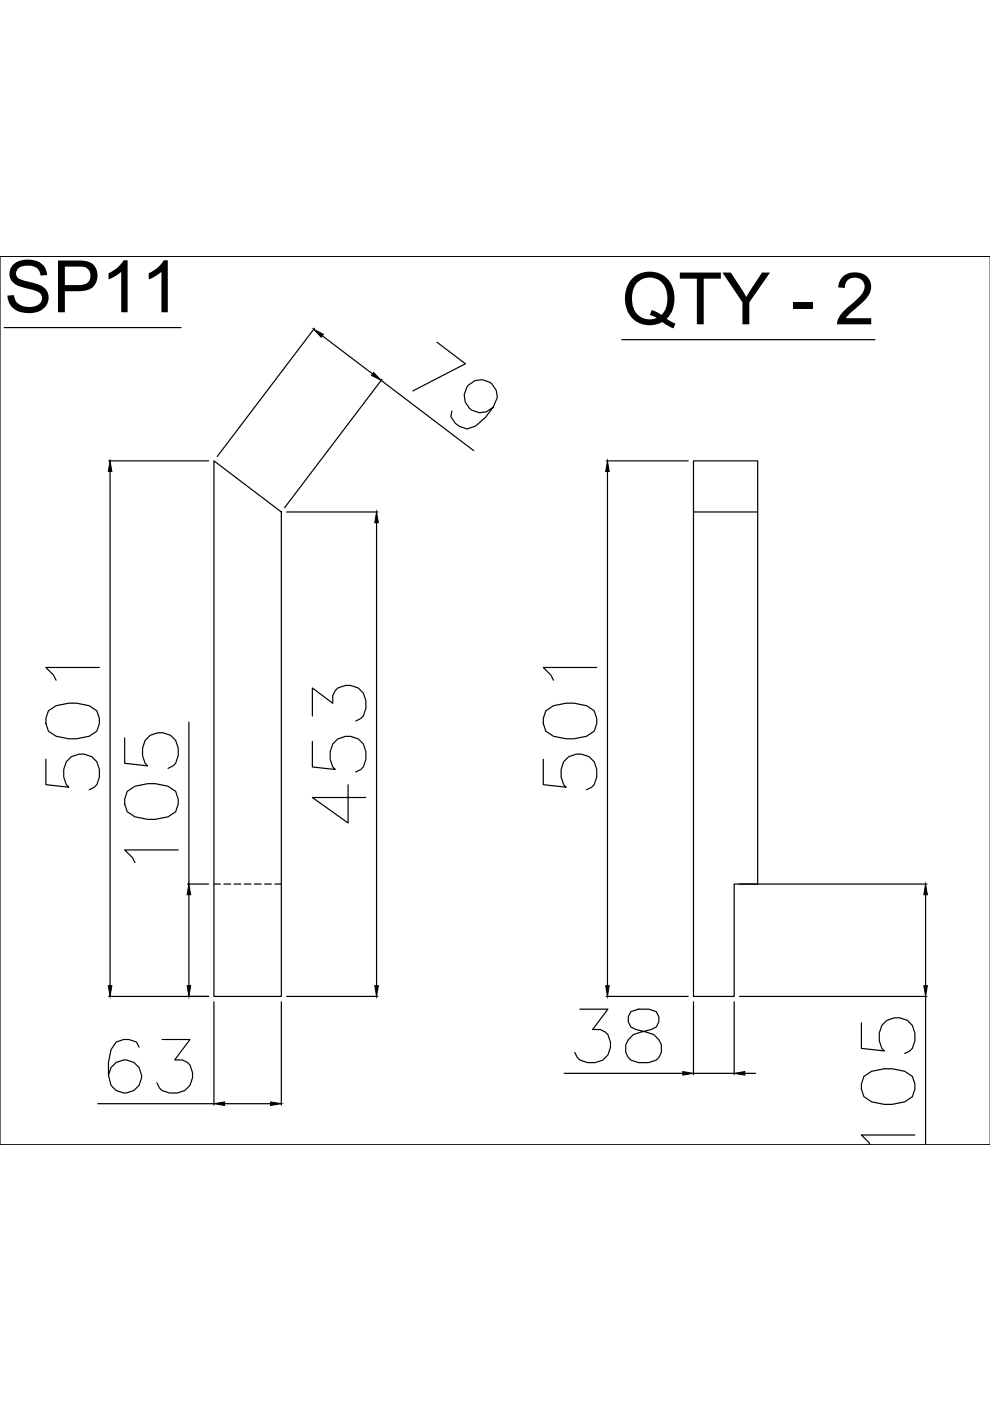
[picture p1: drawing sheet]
<svg xmlns="http://www.w3.org/2000/svg" width="210mm" height="297mm" viewBox="0 0 210 297" stroke-linecap="round" stroke-linejoin="round" font-family="sans-serif">
<defs><g id="words">
<g font-size="15.3">
<text x=".9" y="66.2">SP11</text>
<text x="131.8" y="68.8">QTY - 2</text>
</g>
</g></defs>
<!-- layer: 0 -->
<g fill="none" stroke="#000" stroke-width=".25">
<path d="M0 54.3h.1M0 54.3v188.5h210h-210M0 54.3h210M.9 69.5h37.5M66.7 69.6l-20.7 27.2M68.3 71.2l10.7 8.1M92.6 72.6l6.1 4.5-11.2 5.8M131.8 72h53.7M23.1 97.7h21.1M23.3 100v109M45.4 97.7l14.2 10.8v102.8h-14.2zM80.8 80.7l19.6 14.8"/>
<path d="M81 80.4l-20.7 27.3M104.6 86.3a3.5 3.5 0 0 1-5.7-.5 3.5 3.5 0 0 1 2.3-5.2 3.5 3.5 0 0 1 4.2 3.7l-.8 2-1.7 2.2-2 1.8-1.9 .6-1.6-.5-.8-.6-1-1.5 .2-1.1M128.5 97.7h17.4M128.8 100v109M147 97.7h13.6v89.7h-4.9v23.9h-8.7zM60.8 108.5h19.3M79.8 110.8v98.2M147 108.5h13.6M10.3 150.7l1.6-1.1 2.7-.5h1.6l2.7 .5 1.6 1.1 .6 1.6v1.1l-.6 1.6-1.6 1.1-2.7 .5h-1.6l-2.7-.5-1.6-1.1-.6-1.6v-1.1zM21.1 141.5h-11.4l1.7 1.6 .5 1.1M26.4 156.4v5.4l4.9 .6a4.4 4.4 0 0 1 .5-6.5 3.9 3.9 0 0 1 4.5 .1 3.9 3.9 0 0 1 1.5 4.2l-.6 1.6-.5 .6-1.1 .5M40 153.1v34.3"/>
<path d="M66.2 157.2v5.4l4.9 .5-.6-.5a4.7 4.7 0 0 1 1.1-5.9 3.9 3.9 0 0 1 4.5 .1 3.9 3.9 0 0 1 1.5 4.2l-.6 1.6-.5 .5-1.1 .6M66.2 151.8v-5.9l4.3 3.2a3.1 3.1 0 0 1 3.8-3.8 3.8 3.8 0 0 1 3.3 4.9l-.6 1.6-.5 .5-1.1 .6M115.7 150.7l1.6-1.1 2.7-.5h1.7l2.7 .5 1.6 1.1 .5 1.6v1.1l-.5 1.6-1.6 1.1-2.7 .5h-1.7l-2.7-.5-1.6-1.1-.5-1.6v-1.1zM126.5 141.5h-11.3l1.6 1.6 .5 1.1M9.7 161v5.4l4.9 .5a4.4 4.4 0 0 1 .5-6.5 3.9 3.9 0 0 1 4.5 .1 3.9 3.9 0 0 1 1.5 4.2l-.6 1.7-.5 .5-1.1 .5M27 167.8l1.6-1.1 2.7-.5h1.6l2.7 .5 1.6 1.1 .6 1.6v1.1l-.6 1.6-1.6 1.1-2.7 .5h-1.6l-2.7-.5-1.6-1.1-.6-1.6v-1.1zM73.8 166.4v8.1l-7.6-5.4h11.4M115.2 161v5.4l4.8 .5a4.4 4.4 0 0 1 .6-6.5 3.9 3.9 0 0 1 4.5 .1 3.9 3.9 0 0 1 1.4 4.2l-.5 1.7-.6 .5-1 .5M37.8 180.2h-11.4l1.7 1.6 .5 1.1M39.8 187.4h4.4M40 189.7v19.3M156.8 187.4h39.7"/>
<path d="M196.2 189.7v19.3M23.1 211.3h21.1M45.4 212.4v21.9M59.6 212.4v21.9M60.8 211.3h19.3M122.9 214h6l-3.3 4.3a3.1 3.1 0 0 1 3.8 3.8 3.8 3.8 0 0 1-4.8 3.2l-1.7-.5-.5-.6-.5-1.1M128.5 211.3h17.4M133.8 214.5a2.29 2.29 0 0 0 1 3.8l2.2 .5a3.4 3.4 0 0 1 3.1 2.2 3.4 3.4 0 0 1-1 3.8l-1.6 .5h-2.1a2.97 2.97 0 0 1-2.6-1.8 2.97 2.97 0 0 1 .4-3.1l1.1-1 3.8-1.1a2.29 2.29 0 0 0 1-3.8l-1.6-.5h-2.1zM147 212.4v15.4M155.7 212.4v15.4M156.8 211.3h39.7M182.6 216.9v5.4l4.9 .5a4.4 4.4 0 0 1 .5-6.5 3.9 3.9 0 0 1 4.5 .1 3.9 3.9 0 0 1 1.5 4.3l-.6 1.6-.5 .5-1.1 .6"/>
<path d="M196.2 211.3v31.5M20.7 234h24.7M29.5 222l-.6-1.1-1.6-.5h-1.1l-1.6 .5-1.1 1.7-.5 2.7v2.7l.5 2.1a3.5 3.5 0 0 0 5.7 .4 3.5 3.5 0 0 0-1.4-5.5 3.5 3.5 0 0 0-4.8 3M34.3 220.4h6l-3.3 4.3a3.1 3.1 0 0 1 3.8 3.8 3.8 3.8 0 0 1-4.8 3.2l-1.7-.5-.5-.5-.5-1.1M47.6 234h9.8M119.6 227.6h25.2M147 227.6h8.7M157.9 227.6h2.3M183.2 228.2l1.6-1.1 2.7-.5h1.6l2.7 .5 1.6 1.1 .6 1.6v1.1l-.6 1.6-1.6 1.1-2.7 .6h-1.6l-2.7-.6-1.6-1.1-.6-1.6v-1.1zM194 240.6h-11.4l1.7 1.7 .2 .5"/>
</g>
<!-- layer: HIDDEN -->
<path d="M45.4 187.4h1.3M47.5 187.4h1.4M49.6 187.4h1.5M51.8 187.4h1.4M53.9 187.4h1.5M56.1 187.4h1.4M58.3 187.4h1.3" fill="none" stroke="#000" stroke-width=".25"/>
<!-- layer: 0 -->
<g fill="#000" stroke="#000" stroke-width=".21">
<path d="M66.5 69.8l2.1 1.1-.5 .6zM79.2 79l1.6 1.7-2-1.1zM23.3 97.7l.4 2.3h-.7zM128.8 97.7l.4 2.3h-.8zM79.8 108.5l.4 2.3h-.7zM40 187.4l.4 2.3h-.7zM196.2 187.4l.4 2.3h-.7zM23 209h.7l-.4 2.3zM39.7 209h.7l-.4 2.3zM79.5 209h.7l-.4 2.3zM128.4 209h.8l-.4 2.3zM195.9 209h.7l-.4 2.3z"/>
<path d="M45.4 234l2.2-.4v.8zM57.4 233.6l2.2 .4-2.2 .4zM144.8 227.2l2.2 .4-2.2 .3zM155.7 227.6l2.2-.4v.7z"/>
</g>
<use href="#words"/>
</svg>
